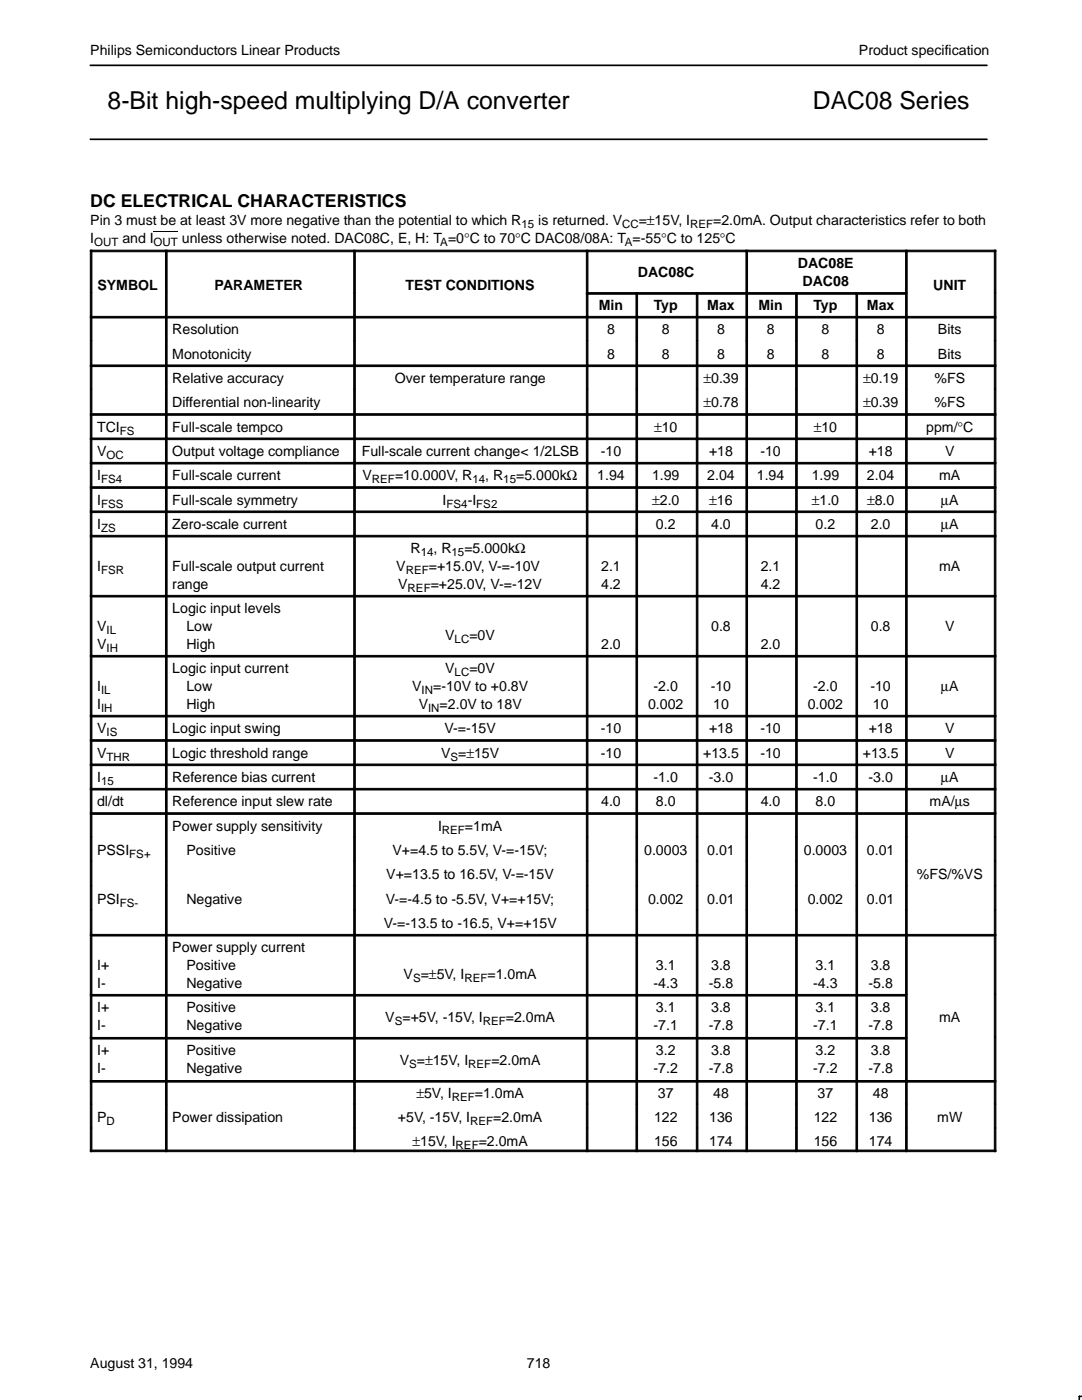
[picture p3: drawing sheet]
<svg xmlns="http://www.w3.org/2000/svg" width="216mm" height="279mm" viewBox="0 0 216 279" stroke-linecap="round" stroke-linejoin="round" font-family="sans-serif">
<defs><g id="words">
<g font-size="4.9">
<text x="21.5" y="21.8">8-Bit high-speed multiplying D/A converter</text>
<text x="162.2" y="21.8">DAC08 Series</text>
</g>
<text font-size="3.5" x="18" y="41.2">DC ELECTRICAL CHARACTERISTICS</text>
<g font-size="2.8">
<text x="18" y="10.9">Philips Semiconductors Linear Products</text>
<text x="171.4" y="10.9">Product specification</text>
<text x="18" y="44.9">Pin 3 must be at least 3V more negative than the potential to which R</text>
<text x="107.4" y="44.9">is returned. V</text>
<text x="127.4" y="44.9">=±15V, I</text>
<text x="142.3" y="44.9">=2.0mA. Output characteristics refer to both</text>
<text x="18" y="48.5">I</text>
<text x="24.4" y="48.5">and I</text>
<text x="36.3" y="48.5">unless otherwise noted. DAC08C, E, H: T =0°C to 70°C DAC08/08A: T =-55°C to 125°C</text>
<text x="159.2" y="53.4">DAC08E</text>
<text x="19.4" y="57.8">SYMBOL</text>
<text x="42.8" y="57.8">PARAMETER</text>
<text x="80.9" y="57.8">TEST CONDITIONS</text>
<text x="127.3" y="55.3">DAC08C</text>
<text x="160.1" y="57">DAC08</text>
<text x="186.2" y="57.8">UNIT</text>
<text x="119.5" y="61.9">Min</text>
<text x="130.4" y="61.9">Typ</text>
<text x="141.1" y="61.9">Max</text>
<text x="151.3" y="61.9">Min</text>
<text x="162.3" y="61.9">Typ</text>
<text x="173" y="61.9">Max</text>
<text x="34.4" y="66.7">Resolution</text>
<text x="34.4" y="71.6">Monotonicity</text>
<text x="121.1" y="66.7">8</text>
<text x="121.1" y="71.6">8</text>
<text x="132.1" y="66.7">8</text>
<text x="132.1" y="71.6">8</text>
<text x="143.1" y="66.7">8</text>
<text x="143.1" y="71.6">8</text>
<text x="153" y="66.7">8</text>
<text x="153" y="71.6">8</text>
<text x="163.9" y="66.7">8</text>
<text x="163.9" y="71.6">8</text>
<text x="174.9" y="66.7">8</text>
<text x="174.9" y="71.6">8</text>
<text x="187.2" y="66.7">Bits</text>
<text x="187.2" y="71.6">Bits</text>
<text x="34.4" y="76.4">Relative accuracy</text>
<text x="78.8" y="76.4">Over temperature range</text>
<text x="140.4" y="76.4">±0.39</text>
<text x="172.2" y="76.4">±0.19</text>
<text x="186.5" y="76.4">%FS</text>
<text x="34.4" y="81.3">Differential non-linearity</text>
<text x="140.4" y="81.3">±0.78</text>
<text x="172.2" y="81.3">±0.39</text>
<text x="186.5" y="81.3">%FS</text>
<text x="19.4" y="86.2">TCI</text>
<text x="34.4" y="86.2">Full-scale tempco</text>
<text x="130.5" y="86.2">±10</text>
<text x="162.4" y="86.2">±10</text>
<text x="184.8" y="86.2">ppm/°C</text>
<text x="19.4" y="91">V</text>
<text x="19.4" y="95.9">I</text>
<text x="34.4" y="91">Output voltage compliance</text>
<text x="34.4" y="95.9">Full-scale current</text>
<text x="72.2" y="91">Full-scale current change&lt; 1/2LSB</text>
<text x="72.3" y="95.9">V</text>
<text x="78.8" y="95.9">=10.000V, R</text>
<text x="96.8" y="95.9">, R</text>
<text x="103" y="95.9">=5.000kΩ</text>
<text x="119.2" y="95.9">1.94</text>
<text x="119.9" y="91">-10</text>
<text x="130.1" y="95.9">1.99</text>
<text x="141.1" y="95.9">2.04</text>
<text x="141.5" y="91">+18</text>
<text x="151" y="95.9">1.94</text>
<text x="151.7" y="91">-10</text>
<text x="162" y="95.9">1.99</text>
<text x="173" y="95.9">2.04</text>
<text x="173.3" y="91">+18</text>
<text x="187.4" y="95.9">mA</text>
<text x="188.6" y="91">V</text>
<text x="19.4" y="100.7">I</text>
<text x="34.4" y="100.7">Full-scale symmetry</text>
<text x="88.3" y="100.7">I</text>
<text x="93.3" y="100.7">-I</text>
<text x="130.1" y="100.7">±2.0</text>
<text x="141.5" y="100.7">±16</text>
<text x="162" y="100.7">±1.0</text>
<text x="173" y="100.7">±8.0</text>
<text x="187.8" y="100.7">µA</text>
<text x="19.4" y="105.6">I</text>
<text x="34.4" y="105.6">Zero-scale current</text>
<text x="130.9" y="105.6">0.2</text>
<text x="141.9" y="105.6">4.0</text>
<text x="162.7" y="105.6">0.2</text>
<text x="173.8" y="105.6">2.0</text>
<text x="187.8" y="105.6">µA</text>
<text x="19.4" y="114">I</text>
<text x="34.4" y="114">Full-scale output current</text>
<text x="79.1" y="114">V</text>
<text x="81.9" y="110.4">R</text>
<text x="85.6" y="114">=+15.0V, V-=-10V</text>
<text x="86.5" y="110.4">, R</text>
<text x="92.7" y="110.4">=5.000kΩ</text>
<text x="120" y="114">2.1</text>
<text x="151.8" y="114">2.1</text>
<text x="187.4" y="114">mA</text>
<text x="34.4" y="117.5">range</text>
<text x="79.5" y="117.5">V</text>
<text x="85.9" y="117.5">=+25.0V, V-=-12V</text>
<text x="120" y="117.5">4.2</text>
<text x="151.8" y="117.5">4.2</text>
<text x="19.4" y="126">V</text>
<text x="34.4" y="122.4">Logic input levels</text>
<text x="37.2" y="126">Low</text>
<text x="141.9" y="126">0.8</text>
<text x="173.8" y="126">0.8</text>
<text x="188.6" y="126">V</text>
<text x="19.4" y="129.5">V</text>
<text x="37.2" y="129.5">High</text>
<text x="88.8" y="127.6">V</text>
<text x="93.7" y="127.6">=0V</text>
<text x="120" y="129.5">2.0</text>
<text x="151.8" y="129.5">2.0</text>
<text x="19.4" y="137.9">I</text>
<text x="34.4" y="134.4">Logic input current</text>
<text x="37.2" y="137.9">Low</text>
<text x="82.2" y="137.9">V</text>
<text x="86.4" y="137.9">=-10V to +0.8V</text>
<text x="88.8" y="134.4">V</text>
<text x="93.7" y="134.4">=0V</text>
<text x="130.4" y="137.9">-2.0</text>
<text x="141.8" y="137.9">-10</text>
<text x="162.3" y="137.9">-2.0</text>
<text x="173.7" y="137.9">-10</text>
<text x="187.8" y="137.9">µA</text>
<text x="19.4" y="141.5">I</text>
<text x="37.2" y="141.5">High</text>
<text x="83.5" y="141.5">V</text>
<text x="87.7" y="141.5">=2.0V to 18V</text>
<text x="129.3" y="141.5">0.002</text>
<text x="142.3" y="141.5">10</text>
<text x="161.2" y="141.5">0.002</text>
<text x="174.2" y="141.5">10</text>
<text x="19.4" y="146.4">V</text>
<text x="34.4" y="146.4">Logic input swing</text>
<text x="88.7" y="146.4">V-=-15V</text>
<text x="119.9" y="146.4">-10</text>
<text x="141.5" y="146.4">+18</text>
<text x="151.7" y="146.4">-10</text>
<text x="173.3" y="146.4">+18</text>
<text x="188.6" y="146.4">V</text>
<text x="19.4" y="151.2">V</text>
<text x="34.4" y="151.2">Logic threshold range</text>
<text x="88" y="151.2">V =±15V</text>
<text x="119.9" y="151.2">-10</text>
<text x="140.3" y="151.2">+13.5</text>
<text x="151.7" y="151.2">-10</text>
<text x="172.2" y="151.2">+13.5</text>
<text x="188.6" y="151.2">V</text>
<text x="19.4" y="156.1">I</text>
<text x="19.4" y="160.9">dl/dt</text>
<text x="34.4" y="156.1">Reference bias current</text>
<text x="34.4" y="160.9">Reference input slew rate</text>
<text x="120" y="160.9">4.0</text>
<text x="130.4" y="156.1">-1.0</text>
<text x="130.9" y="160.9">8.0</text>
<text x="141.4" y="156.1">-3.0</text>
<text x="151.8" y="160.9">4.0</text>
<text x="162.3" y="156.1">-1.0</text>
<text x="162.7" y="160.9">8.0</text>
<text x="173.3" y="156.1">-3.0</text>
<text x="185.5" y="160.9">mA/µs</text>
<text x="187.8" y="156.1">µA</text>
<text x="34.4" y="165.8">Power supply sensitivity</text>
<text x="87.4" y="165.8">I</text>
<text x="92.8" y="165.8">=1mA</text>
<text x="19.4" y="170.7">PSSI</text>
<text x="37.2" y="170.7">Positive</text>
<text x="78.3" y="170.7">V+=4.5 to 5.5V, V-=-15V;</text>
<text x="128.5" y="170.7">0.0003</text>
<text x="141.1" y="170.7">0.01</text>
<text x="160.4" y="170.7">0.0003</text>
<text x="173" y="170.7">0.01</text>
<text x="77.1" y="175.5">V+=13.5 to 16.5V, V-=-15V</text>
<text x="182.9" y="175.5">%FS/%VS</text>
<text x="19.4" y="180.4">PSI</text>
<text x="37.2" y="180.4">Negative</text>
<text x="76.6" y="185.2">V-=-13.5 to -16.5, V+=+15V</text>
<text x="77" y="180.4">V-=-4.5 to -5.5V, V+=+15V;</text>
<text x="129.3" y="180.4">0.002</text>
<text x="141.1" y="180.4">0.01</text>
<text x="161.2" y="180.4">0.002</text>
<text x="173" y="180.4">0.01</text>
<text x="34.4" y="190.1">Power supply current</text>
<text x="19.4" y="193.6">I+</text>
<text x="19.4" y="197.2">I-</text>
<text x="37.2" y="193.6">Positive</text>
<text x="37.2" y="197.2">Negative</text>
<text x="80.5" y="195.3">V =±5V, I</text>
<text x="97.3" y="195.3">=1.0mA</text>
<text x="130.4" y="197.2">-4.3</text>
<text x="130.9" y="193.6">3.1</text>
<text x="141.4" y="197.2">-5.8</text>
<text x="141.9" y="193.6">3.8</text>
<text x="162.3" y="197.2">-4.3</text>
<text x="162.7" y="193.6">3.1</text>
<text x="173.3" y="197.2">-5.8</text>
<text x="173.8" y="193.6">3.8</text>
<text x="19.4" y="202.1">I+</text>
<text x="37.2" y="202.1">Positive</text>
<text x="76.9" y="203.9">V =+5V, -15V, I</text>
<text x="100.9" y="203.9">=2.0mA</text>
<text x="130.9" y="202.1">3.1</text>
<text x="141.9" y="202.1">3.8</text>
<text x="162.7" y="202.1">3.1</text>
<text x="173.8" y="202.1">3.8</text>
<text x="187.4" y="203.9">mA</text>
<text x="19.4" y="205.6">I-</text>
<text x="37.2" y="205.6">Negative</text>
<text x="130.4" y="205.6">-7.1</text>
<text x="141.4" y="205.6">-7.8</text>
<text x="162.3" y="205.6">-7.1</text>
<text x="173.3" y="205.6">-7.8</text>
<text x="19.4" y="210.6">I+</text>
<text x="19.4" y="214.2">I-</text>
<text x="37.2" y="210.6">Positive</text>
<text x="37.2" y="214.2">Negative</text>
<text x="79.8" y="212.5">V =±15V, I</text>
<text x="98" y="212.5">=2.0mA</text>
<text x="130.4" y="214.2">-7.2</text>
<text x="130.9" y="210.6">3.2</text>
<text x="141.4" y="214.2">-7.8</text>
<text x="141.9" y="210.6">3.8</text>
<text x="162.3" y="214.2">-7.2</text>
<text x="162.7" y="210.6">3.2</text>
<text x="173.3" y="214.2">-7.8</text>
<text x="173.8" y="210.6">3.8</text>
<text x="83.1" y="219.2">±5V, I</text>
<text x="94.7" y="219.2">=1.0mA</text>
<text x="131.3" y="219.2">37</text>
<text x="142.3" y="219.2">48</text>
<text x="163.1" y="219.2">37</text>
<text x="174.2" y="219.2">48</text>
<text x="19.4" y="223.9">P</text>
<text x="34.4" y="223.9">Power dissipation</text>
<text x="79.4" y="223.9">+5V, -15V, I</text>
<text x="98.4" y="223.9">=2.0mA</text>
<text x="130.5" y="223.9">122</text>
<text x="141.5" y="223.9">136</text>
<text x="162.4" y="223.9">122</text>
<text x="173.4" y="223.9">136</text>
<text x="187" y="223.9">mW</text>
<text x="82.3" y="228.6">±15V, I</text>
<text x="95.5" y="228.6">=2.0mA</text>
<text x="130.5" y="228.6">156</text>
<text x="141.5" y="228.6">174</text>
<text x="162.4" y="228.6">156</text>
<text x="173.4" y="228.6">174</text>
<text x="18" y="273">August 31, 1994</text>
<text x="105.1" y="273">718</text>
</g>
<g font-size="2.3">
<text x="104.1" y="45.5">15</text>
<text x="124.1" y="45.5">CC</text>
<text x="137.7" y="45.5">REF</text>
<text x="18.8" y="49.1">OUT</text>
<text x="30.7" y="49.1">OUT</text>
<text x="87.9" y="49.1">A</text>
<text x="124.7" y="49.1">A</text>
<text x="23.9" y="86.8">FS</text>
<text x="21.3" y="91.6">OC</text>
<text x="20.2" y="96.5">FS4</text>
<text x="20.2" y="101.3">FSS</text>
<text x="74.2" y="96.5">REF</text>
<text x="89.1" y="101.3">FS4</text>
<text x="94.3" y="96.5">14</text>
<text x="95" y="101.3">FS2</text>
<text x="100.4" y="96.5">15</text>
<text x="20.2" y="106.2">ZS</text>
<text x="83.9" y="111">14</text>
<text x="90.1" y="111">15</text>
<text x="20.2" y="114.6">FSR</text>
<text x="81" y="114.6">REF</text>
<text x="81.3" y="118.1">REF</text>
<text x="21.3" y="126.6">IL</text>
<text x="21.3" y="130.1">IH</text>
<text x="90.7" y="128.2">LC</text>
<text x="90.7" y="135">LC</text>
<text x="20.2" y="138.5">IL</text>
<text x="20.2" y="142.1">IH</text>
<text x="84.1" y="138.5">IN</text>
<text x="85.4" y="142.1">IN</text>
<text x="21.3" y="147">IS</text>
<text x="21.3" y="151.8">THR</text>
<text x="89.9" y="151.8">S</text>
<text x="20.2" y="156.7">15</text>
<text x="88.2" y="166.4">REF</text>
<text x="25.8" y="171.3">FS+</text>
<text x="23.9" y="181">FS-</text>
<text x="82.4" y="195.9">S</text>
<text x="92.7" y="195.9">REF</text>
<text x="78.8" y="204.5">S</text>
<text x="96.3" y="204.5">REF</text>
<text x="81.6" y="213.1">S</text>
<text x="93.4" y="213.1">REF</text>
<text x="90.1" y="219.8">REF</text>
<text x="21.3" y="224.5">D</text>
<text x="93.8" y="224.5">REF</text>
<text x="90.9" y="229.2">REF</text>
</g>
</g></defs>
<path d="M18 13h178.9M18 27.8h178.9" fill="none" stroke="#000" stroke-width=".34"/>
<path d="M30.7 46.3h4.8" fill="none" stroke="#000" stroke-width=".2"/>
<g fill="#000" stroke="#000" stroke-width=".2">
<path d="M18 49.9h.3v8.5h-.3z" fill-rule="evenodd"/>
<path d="M18 49.9h15v.3h-15z" fill-rule="evenodd"/>
<path d="M18 58.4h.3v4.7h-.3z" fill-rule="evenodd"/>
<path d="M33 49.9h.3v8.5h-.3z" fill-rule="evenodd"/>
<path d="M33 49.9h37.6v.3h-37.6z" fill-rule="evenodd"/>
<path d="M33 58.4h.3v4.7h-.3z" fill-rule="evenodd"/>
<path d="M70.6 49.9h.3v8.5h-.3z" fill-rule="evenodd"/>
<path d="M70.6 49.9h46.4v.3h-46.4z" fill-rule="evenodd"/>
<path d="M70.6 58.4h.3v4.7h-.3z" fill-rule="evenodd"/>
<path d="M117 49.9h.3v8.5h-.3z" fill-rule="evenodd"/>
<path d="M117 49.9h31.8v.3h-31.8z" fill-rule="evenodd"/>
<path d="M117 58.4h.3v4.7h-.3z" fill-rule="evenodd"/>
<path d="M117 58.4h9.9v.3h-9.9z" fill-rule="evenodd"/>
<path d="M126.9 58.4h.3v4.7h-.3z" fill-rule="evenodd"/>
<path d="M126.9 58.4h12v.3h-12z" fill-rule="evenodd"/>
<path d="M138.9 58.4h.4v4.7h-.4z" fill-rule="evenodd"/>
<path d="M138.9 58.4h9.9v.3h-9.9z" fill-rule="evenodd"/>
<path d="M148.8 49.9h.4v8.5h-.4z" fill-rule="evenodd"/>
<path d="M148.8 49.9h31.9v.3h-31.9z" fill-rule="evenodd"/>
<path d="M148.8 58.4h.4v4.7h-.4z" fill-rule="evenodd"/>
<path d="M148.8 58.4h9.9v.3h-9.9z" fill-rule="evenodd"/>
<path d="M158.8 58.4h.3v4.7h-.3z" fill-rule="evenodd"/>
<path d="M158.8 58.4h12v.3h-12z" fill-rule="evenodd"/>
<path d="M170.8 58.4h.3v4.7h-.3z" fill-rule="evenodd"/>
<path d="M170.8 58.4h9.9v.3h-9.9z" fill-rule="evenodd"/>
<path d="M180.7 49.9h.3v8.5h-.3z" fill-rule="evenodd"/>
<path d="M180.7 49.9h18v.3h-18z" fill-rule="evenodd"/>
<path d="M180.7 58.4h.3v4.7h-.3z" fill-rule="evenodd"/>
<path d="M198.4 49.9h.3v8.5h-.3z" fill-rule="evenodd"/>
<path d="M198.4 58.4h.3v4.7h-.3z" fill-rule="evenodd"/>
<path d="M18 63.1h.3v4.9h-.3z" fill-rule="evenodd"/>
<path d="M18 63.1h15v.4h-15z" fill-rule="evenodd"/>
<path d="M18 68h.3v4.8h-.3z" fill-rule="evenodd"/>
<path d="M18 72.8h.3v4.9h-.3z" fill-rule="evenodd"/>
<path d="M18 72.8h15v.4h-15z" fill-rule="evenodd"/>
<path d="M18 77.7h.3v4.8h-.3z" fill-rule="evenodd"/>
<path d="M33 63.1h.3v4.9h-.3z" fill-rule="evenodd"/>
<path d="M33 63.1h37.6v.4h-37.6z" fill-rule="evenodd"/>
<path d="M33 68h.3v4.8h-.3z" fill-rule="evenodd"/>
<path d="M33 72.8h.3v4.9h-.3z" fill-rule="evenodd"/>
<path d="M33 72.8h37.6v.4h-37.6z" fill-rule="evenodd"/>
<path d="M33 77.7h.3v4.8h-.3z" fill-rule="evenodd"/>
<path d="M70.6 63.1h.3v4.9h-.3z" fill-rule="evenodd"/>
<path d="M70.6 63.1h46.4v.4h-46.4z" fill-rule="evenodd"/>
<path d="M70.6 68h.3v4.8h-.3z" fill-rule="evenodd"/>
<path d="M70.6 72.8h.3v4.9h-.3z" fill-rule="evenodd"/>
<path d="M70.6 72.8h46.4v.4h-46.4z" fill-rule="evenodd"/>
<path d="M70.6 77.7h.3v4.8h-.3z" fill-rule="evenodd"/>
<path d="M117 63.1h.3v4.9h-.3z" fill-rule="evenodd"/>
<path d="M117 63.1h9.9v.4h-9.9z" fill-rule="evenodd"/>
<path d="M117 68h.3v4.8h-.3z" fill-rule="evenodd"/>
<path d="M117 72.8h.3v4.9h-.3z" fill-rule="evenodd"/>
<path d="M117 72.8h9.9v.4h-9.9z" fill-rule="evenodd"/>
<path d="M117 77.7h.3v4.8h-.3z" fill-rule="evenodd"/>
<path d="M126.9 63.1h.3v4.9h-.3z" fill-rule="evenodd"/>
<path d="M126.9 63.1h12v.4h-12z" fill-rule="evenodd"/>
<path d="M126.9 68h.3v4.8h-.3z" fill-rule="evenodd"/>
<path d="M126.9 72.8h.3v4.9h-.3z" fill-rule="evenodd"/>
<path d="M126.9 72.8h12v.4h-12z" fill-rule="evenodd"/>
<path d="M126.9 77.7h.3v4.8h-.3z" fill-rule="evenodd"/>
<path d="M138.9 63.1h.4v4.9h-.4z" fill-rule="evenodd"/>
<path d="M138.9 63.1h9.9v.4h-9.9z" fill-rule="evenodd"/>
<path d="M138.9 68h.4v4.8h-.4z" fill-rule="evenodd"/>
<path d="M138.9 72.8h.4v4.9h-.4z" fill-rule="evenodd"/>
<path d="M138.9 72.8h9.9v.4h-9.9z" fill-rule="evenodd"/>
<path d="M138.9 77.7h.4v4.8h-.4z" fill-rule="evenodd"/>
<path d="M148.8 63.1h.4v4.9h-.4z" fill-rule="evenodd"/>
<path d="M148.8 63.1h9.9v.4h-9.9z" fill-rule="evenodd"/>
<path d="M148.8 68h.4v4.8h-.4z" fill-rule="evenodd"/>
<path d="M148.8 72.8h.4v4.9h-.4z" fill-rule="evenodd"/>
<path d="M148.8 72.8h9.9v.4h-9.9z" fill-rule="evenodd"/>
<path d="M148.8 77.7h.4v4.8h-.4z" fill-rule="evenodd"/>
<path d="M158.8 63.1h.3v4.9h-.3z" fill-rule="evenodd"/>
<path d="M158.8 63.1h12v.4h-12z" fill-rule="evenodd"/>
<path d="M158.8 68h.3v4.8h-.3z" fill-rule="evenodd"/>
<path d="M158.8 72.8h.3v4.9h-.3z" fill-rule="evenodd"/>
<path d="M158.8 72.8h12v.4h-12z" fill-rule="evenodd"/>
<path d="M158.8 77.7h.3v4.8h-.3z" fill-rule="evenodd"/>
<path d="M170.8 63.1h.3v4.9h-.3z" fill-rule="evenodd"/>
<path d="M170.8 63.1h9.9v.4h-9.9z" fill-rule="evenodd"/>
<path d="M170.8 68h.3v4.8h-.3z" fill-rule="evenodd"/>
<path d="M170.8 72.8h.3v4.9h-.3z" fill-rule="evenodd"/>
<path d="M170.8 72.8h9.9v.4h-9.9z" fill-rule="evenodd"/>
<path d="M170.8 77.7h.3v4.8h-.3z" fill-rule="evenodd"/>
<path d="M180.7 63.1h.3v4.9h-.3z" fill-rule="evenodd"/>
<path d="M180.7 63.1h18v.4h-18z" fill-rule="evenodd"/>
<path d="M180.7 68h.3v4.8h-.3z" fill-rule="evenodd"/>
<path d="M180.7 72.8h.3v4.9h-.3z" fill-rule="evenodd"/>
<path d="M180.7 72.8h18v.4h-18z" fill-rule="evenodd"/>
<path d="M180.7 77.7h.3v4.8h-.3z" fill-rule="evenodd"/>
<path d="M198.4 63.1h.3v4.9h-.3z" fill-rule="evenodd"/>
<path d="M198.4 68h.3v4.8h-.3z" fill-rule="evenodd"/>
<path d="M198.4 72.8h.3v4.9h-.3z" fill-rule="evenodd"/>
<path d="M198.4 77.7h.3v4.8h-.3z" fill-rule="evenodd"/>
<path d="M18 82.6h.3v4.8h-.3z" fill-rule="evenodd"/>
<path d="M18 82.6h15v.3h-15z" fill-rule="evenodd"/>
<path d="M18 87.4h.3v4.9h-.3z" fill-rule="evenodd"/>
<path d="M18 87.4h15v.3h-15z" fill-rule="evenodd"/>
<path d="M18 92.3h.3v4.8h-.3z" fill-rule="evenodd"/>
<path d="M18 92.3h15v.3h-15z" fill-rule="evenodd"/>
<path d="M18 97.1h.3v4.9h-.3z" fill-rule="evenodd"/>
<path d="M18 97.1h15v.4h-15z" fill-rule="evenodd"/>
<path d="M33 82.6h.3v4.8h-.3z" fill-rule="evenodd"/>
<path d="M33 82.6h37.6v.3h-37.6z" fill-rule="evenodd"/>
<path d="M33 87.4h.3v4.9h-.3z" fill-rule="evenodd"/>
<path d="M33 87.4h37.6v.3h-37.6z" fill-rule="evenodd"/>
<path d="M33 92.3h.3v4.8h-.3z" fill-rule="evenodd"/>
<path d="M33 92.3h37.6v.3h-37.6z" fill-rule="evenodd"/>
<path d="M33 97.1h.3v4.9h-.3z" fill-rule="evenodd"/>
<path d="M33 97.1h37.6v.4h-37.6z" fill-rule="evenodd"/>
<path d="M70.6 82.6h.3v4.8h-.3z" fill-rule="evenodd"/>
<path d="M70.6 82.6h46.4v.3h-46.4z" fill-rule="evenodd"/>
<path d="M70.6 87.4h.3v4.9h-.3z" fill-rule="evenodd"/>
<path d="M70.6 87.4h46.4v.3h-46.4z" fill-rule="evenodd"/>
<path d="M70.6 92.3h.3v4.8h-.3z" fill-rule="evenodd"/>
<path d="M70.6 92.3h46.4v.3h-46.4z" fill-rule="evenodd"/>
<path d="M70.6 97.1h.3v4.9h-.3z" fill-rule="evenodd"/>
<path d="M70.6 97.1h46.4v.4h-46.4z" fill-rule="evenodd"/>
<path d="M117 82.6h.3v4.8h-.3z" fill-rule="evenodd"/>
<path d="M117 82.6h9.9v.3h-9.9z" fill-rule="evenodd"/>
<path d="M117 87.4h.3v4.9h-.3z" fill-rule="evenodd"/>
<path d="M117 87.4h9.9v.3h-9.9z" fill-rule="evenodd"/>
<path d="M117 92.3h.3v4.8h-.3z" fill-rule="evenodd"/>
<path d="M117 92.3h9.9v.3h-9.9z" fill-rule="evenodd"/>
<path d="M117 97.1h.3v4.9h-.3z" fill-rule="evenodd"/>
<path d="M117 97.1h9.9v.4h-9.9z" fill-rule="evenodd"/>
<path d="M126.9 82.6h.3v4.8h-.3z" fill-rule="evenodd"/>
<path d="M126.9 82.6h12v.3h-12z" fill-rule="evenodd"/>
<path d="M126.9 87.4h.3v4.9h-.3z" fill-rule="evenodd"/>
<path d="M126.9 87.4h12v.3h-12z" fill-rule="evenodd"/>
<path d="M126.9 92.3h.3v4.8h-.3z" fill-rule="evenodd"/>
<path d="M126.9 92.3h12v.3h-12z" fill-rule="evenodd"/>
<path d="M126.9 97.1h.3v4.9h-.3z" fill-rule="evenodd"/>
<path d="M126.9 97.1h12v.4h-12z" fill-rule="evenodd"/>
<path d="M138.9 82.6h.4v4.8h-.4z" fill-rule="evenodd"/>
<path d="M138.9 82.6h9.9v.3h-9.9z" fill-rule="evenodd"/>
<path d="M138.9 87.4h.4v4.9h-.4z" fill-rule="evenodd"/>
<path d="M138.9 87.4h9.9v.3h-9.9z" fill-rule="evenodd"/>
<path d="M138.9 92.3h.4v4.8h-.4z" fill-rule="evenodd"/>
<path d="M138.9 92.3h9.9v.3h-9.9z" fill-rule="evenodd"/>
<path d="M138.9 97.1h.4v4.9h-.4z" fill-rule="evenodd"/>
<path d="M138.9 97.1h9.9v.4h-9.9z" fill-rule="evenodd"/>
<path d="M148.8 82.6h.4v4.8h-.4z" fill-rule="evenodd"/>
<path d="M148.8 82.6h9.9v.3h-9.9z" fill-rule="evenodd"/>
<path d="M148.8 87.4h.4v4.9h-.4z" fill-rule="evenodd"/>
<path d="M148.8 87.4h9.9v.3h-9.9z" fill-rule="evenodd"/>
<path d="M148.8 92.3h.4v4.8h-.4z" fill-rule="evenodd"/>
<path d="M148.8 92.3h9.9v.3h-9.9z" fill-rule="evenodd"/>
<path d="M148.8 97.1h.4v4.9h-.4z" fill-rule="evenodd"/>
<path d="M148.8 97.1h9.9v.4h-9.9z" fill-rule="evenodd"/>
<path d="M158.8 82.6h.3v4.8h-.3z" fill-rule="evenodd"/>
<path d="M158.8 82.6h12v.3h-12z" fill-rule="evenodd"/>
<path d="M158.8 87.4h.3v4.9h-.3z" fill-rule="evenodd"/>
<path d="M158.8 87.4h12v.3h-12z" fill-rule="evenodd"/>
<path d="M158.8 92.3h.3v4.8h-.3z" fill-rule="evenodd"/>
<path d="M158.8 92.3h12v.3h-12z" fill-rule="evenodd"/>
<path d="M158.8 97.1h.3v4.9h-.3z" fill-rule="evenodd"/>
<path d="M158.8 97.1h12v.4h-12z" fill-rule="evenodd"/>
<path d="M170.8 82.6h.3v4.8h-.3z" fill-rule="evenodd"/>
<path d="M170.8 82.6h9.9v.3h-9.9z" fill-rule="evenodd"/>
<path d="M170.8 87.4h.3v4.9h-.3z" fill-rule="evenodd"/>
<path d="M170.8 87.4h9.9v.3h-9.9z" fill-rule="evenodd"/>
<path d="M170.8 92.3h.3v4.8h-.3z" fill-rule="evenodd"/>
<path d="M170.8 92.3h9.9v.3h-9.9z" fill-rule="evenodd"/>
<path d="M170.8 97.1h.3v4.9h-.3z" fill-rule="evenodd"/>
<path d="M170.8 97.1h9.9v.4h-9.9z" fill-rule="evenodd"/>
<path d="M180.7 82.6h.3v4.8h-.3z" fill-rule="evenodd"/>
<path d="M180.7 82.6h18v.3h-18z" fill-rule="evenodd"/>
<path d="M180.7 87.4h.3v4.9h-.3z" fill-rule="evenodd"/>
<path d="M180.7 87.4h18v.3h-18z" fill-rule="evenodd"/>
<path d="M180.7 92.3h.3v4.8h-.3z" fill-rule="evenodd"/>
<path d="M180.7 92.3h18v.3h-18z" fill-rule="evenodd"/>
<path d="M180.7 97.1h.3v4.9h-.3z" fill-rule="evenodd"/>
<path d="M180.7 97.1h18v.4h-18z" fill-rule="evenodd"/>
<path d="M198.4 82.6h.3v4.8h-.3z" fill-rule="evenodd"/>
<path d="M198.4 87.4h.3v4.9h-.3z" fill-rule="evenodd"/>
<path d="M198.4 92.3h.3v4.8h-.3z" fill-rule="evenodd"/>
<path d="M198.4 97.1h.3v4.9h-.3z" fill-rule="evenodd"/>
<path d="M18 102h.3v4.8h-.3z" fill-rule="evenodd"/>
<path d="M18 102h15v.3h-15z" fill-rule="evenodd"/>
<path d="M18 106.8h.3v12h-.3z" fill-rule="evenodd"/>
<path d="M18 106.8h15v.4h-15z" fill-rule="evenodd"/>
<path d="M18 118.8h.3v12h-.3z" fill-rule="evenodd"/>
<path d="M18 118.8h15v.3h-15z" fill-rule="evenodd"/>
<path d="M33 102h.3v4.8h-.3z" fill-rule="evenodd"/>
<path d="M33 102h37.6v.3h-37.6z" fill-rule="evenodd"/>
<path d="M33 106.8h.3v12h-.3z" fill-rule="evenodd"/>
<path d="M33 106.8h37.6v.4h-37.6z" fill-rule="evenodd"/>
<path d="M33 118.8h.3v12h-.3z" fill-rule="evenodd"/>
<path d="M33 118.8h37.6v.3h-37.6z" fill-rule="evenodd"/>
<path d="M70.6 102h.3v4.8h-.3z" fill-rule="evenodd"/>
<path d="M70.6 102h46.4v.3h-46.4z" fill-rule="evenodd"/>
<path d="M70.6 106.8h.3v12h-.3z" fill-rule="evenodd"/>
<path d="M70.6 106.8h46.4v.4h-46.4z" fill-rule="evenodd"/>
<path d="M70.6 118.8h.3v12h-.3z" fill-rule="evenodd"/>
<path d="M70.6 118.8h46.4v.3h-46.4z" fill-rule="evenodd"/>
<path d="M117 102h.3v4.8h-.3z" fill-rule="evenodd"/>
<path d="M117 102h9.9v.3h-9.9z" fill-rule="evenodd"/>
<path d="M117 106.8h.3v12h-.3z" fill-rule="evenodd"/>
<path d="M117 106.8h9.9v.4h-9.9z" fill-rule="evenodd"/>
<path d="M117 118.8h.3v12h-.3z" fill-rule="evenodd"/>
<path d="M117 118.8h9.9v.3h-9.9z" fill-rule="evenodd"/>
<path d="M126.9 102h.3v4.8h-.3z" fill-rule="evenodd"/>
<path d="M126.9 102h12v.3h-12z" fill-rule="evenodd"/>
<path d="M126.9 106.8h.3v12h-.3z" fill-rule="evenodd"/>
<path d="M126.9 106.8h12v.4h-12z" fill-rule="evenodd"/>
<path d="M126.9 118.8h.3v12h-.3z" fill-rule="evenodd"/>
<path d="M126.9 118.8h12v.3h-12z" fill-rule="evenodd"/>
<path d="M138.9 102h.4v4.8h-.4z" fill-rule="evenodd"/>
<path d="M138.9 102h9.9v.3h-9.9z" fill-rule="evenodd"/>
<path d="M138.9 106.8h.4v12h-.4z" fill-rule="evenodd"/>
<path d="M138.9 106.8h9.9v.4h-9.9z" fill-rule="evenodd"/>
<path d="M138.9 118.8h.4v12h-.4z" fill-rule="evenodd"/>
<path d="M138.9 118.8h9.9v.3h-9.9z" fill-rule="evenodd"/>
<path d="M148.8 102h.4v4.8h-.4z" fill-rule="evenodd"/>
<path d="M148.8 102h9.9v.3h-9.9z" fill-rule="evenodd"/>
<path d="M148.8 106.8h.4v12h-.4z" fill-rule="evenodd"/>
<path d="M148.8 106.8h9.9v.4h-9.9z" fill-rule="evenodd"/>
<path d="M148.8 118.8h.4v12h-.4z" fill-rule="evenodd"/>
<path d="M148.8 118.8h9.9v.3h-9.9z" fill-rule="evenodd"/>
<path d="M158.8 102h.3v4.8h-.3z" fill-rule="evenodd"/>
<path d="M158.8 102h12v.3h-12z" fill-rule="evenodd"/>
<path d="M158.8 106.8h.3v12h-.3z" fill-rule="evenodd"/>
<path d="M158.8 106.8h12v.4h-12z" fill-rule="evenodd"/>
<path d="M158.8 118.8h.3v12h-.3z" fill-rule="evenodd"/>
<path d="M158.8 118.8h12v.3h-12z" fill-rule="evenodd"/>
<path d="M170.8 102h.3v4.8h-.3z" fill-rule="evenodd"/>
<path d="M170.8 102h9.9v.3h-9.9z" fill-rule="evenodd"/>
<path d="M170.8 106.8h.3v12h-.3z" fill-rule="evenodd"/>
<path d="M170.8 106.8h9.9v.4h-9.9z" fill-rule="evenodd"/>
<path d="M170.8 118.8h.3v12h-.3z" fill-rule="evenodd"/>
<path d="M170.8 118.8h9.9v.3h-9.9z" fill-rule="evenodd"/>
<path d="M180.7 102h.3v4.8h-.3z" fill-rule="evenodd"/>
<path d="M180.7 102h18v.3h-18z" fill-rule="evenodd"/>
<path d="M180.7 106.8h.3v12h-.3z" fill-rule="evenodd"/>
<path d="M180.7 106.8h18v.4h-18z" fill-rule="evenodd"/>
<path d="M180.7 118.8h.3v12h-.3z" fill-rule="evenodd"/>
<path d="M180.7 118.8h18v.3h-18z" fill-rule="evenodd"/>
<path d="M198.4 102h.3v4.8h-.3z" fill-rule="evenodd"/>
<path d="M198.4 106.8h.3v12h-.3z" fill-rule="evenodd"/>
<path d="M198.4 118.8h.3v12h-.3z" fill-rule="evenodd"/>
<path d="M18 130.8h.3v11.9h-.3z" fill-rule="evenodd"/>
<path d="M18 130.8h15v.3h-15z" fill-rule="evenodd"/>
<path d="M33 130.8h.3v11.9h-.3z" fill-rule="evenodd"/>
<path d="M33 130.8h37.6v.3h-37.6z" fill-rule="evenodd"/>
<path d="M70.6 130.8h.3v11.9h-.3z" fill-rule="evenodd"/>
<path d="M70.6 130.8h46.4v.3h-46.4z" fill-rule="evenodd"/>
<path d="M117 130.8h.3v11.9h-.3z" fill-rule="evenodd"/>
<path d="M117 130.8h9.9v.3h-9.9z" fill-rule="evenodd"/>
<path d="M126.9 130.8h.3v11.9h-.3z" fill-rule="evenodd"/>
<path d="M126.9 130.8h12v.3h-12z" fill-rule="evenodd"/>
<path d="M138.9 130.8h.4v11.9h-.4z" fill-rule="evenodd"/>
<path d="M138.9 130.8h9.9v.3h-9.9z" fill-rule="evenodd"/>
<path d="M148.8 130.8h.4v11.9h-.4z" fill-rule="evenodd"/>
<path d="M148.8 130.8h9.9v.3h-9.9z" fill-rule="evenodd"/>
<path d="M158.8 130.8h.3v11.9h-.3z" fill-rule="evenodd"/>
<path d="M158.8 130.8h12v.3h-12z" fill-rule="evenodd"/>
<path d="M170.8 130.8h.3v11.9h-.3z" fill-rule="evenodd"/>
<path d="M170.8 130.8h9.9v.3h-9.9z" fill-rule="evenodd"/>
<path d="M180.7 130.8h.3v11.9h-.3z" fill-rule="evenodd"/>
<path d="M180.7 130.8h18v.3h-18z" fill-rule="evenodd"/>
<path d="M198.4 130.8h.3v11.9h-.3z" fill-rule="evenodd"/>
<path d="M18 142.8h.3v4.8h-.3z" fill-rule="evenodd"/>
<path d="M18 142.8h15v.3h-15z" fill-rule="evenodd"/>
<path d="M18 147.6h.3v4.9h-.3z" fill-rule="evenodd"/>
<path d="M18 147.6h15v.3h-15z" fill-rule="evenodd"/>
<path d="M18 152.5h.3v4.8h-.3z" fill-rule="evenodd"/>
<path d="M18 152.5h15v.3h-15z" fill-rule="evenodd"/>
<path d="M18 157.3h.3v4.9h-.3z" fill-rule="evenodd"/>
<path d="M18 157.3h15v.4h-15z" fill-rule="evenodd"/>
<path d="M33 142.8h.3v4.8h-.3z" fill-rule="evenodd"/>
<path d="M33 142.8h37.6v.3h-37.6z" fill-rule="evenodd"/>
<path d="M33 147.6h.3v4.9h-.3z" fill-rule="evenodd"/>
<path d="M33 147.6h37.6v.3h-37.6z" fill-rule="evenodd"/>
<path d="M33 152.5h.3v4.8h-.3z" fill-rule="evenodd"/>
<path d="M33 152.5h37.6v.3h-37.6z" fill-rule="evenodd"/>
<path d="M33 157.3h.3v4.9h-.3z" fill-rule="evenodd"/>
<path d="M33 157.3h37.6v.4h-37.6z" fill-rule="evenodd"/>
<path d="M70.6 142.8h.3v4.8h-.3z" fill-rule="evenodd"/>
<path d="M70.6 142.8h46.4v.3h-46.4z" fill-rule="evenodd"/>
<path d="M70.6 147.6h.3v4.9h-.3z" fill-rule="evenodd"/>
<path d="M70.6 147.6h46.4v.3h-46.4z" fill-rule="evenodd"/>
<path d="M70.6 152.5h.3v4.8h-.3z" fill-rule="evenodd"/>
<path d="M70.6 152.5h46.4v.3h-46.4z" fill-rule="evenodd"/>
<path d="M70.6 157.3h.3v4.9h-.3z" fill-rule="evenodd"/>
<path d="M70.6 157.3h46.4v.4h-46.4z" fill-rule="evenodd"/>
<path d="M117 142.8h.3v4.8h-.3z" fill-rule="evenodd"/>
<path d="M117 142.8h9.9v.3h-9.9z" fill-rule="evenodd"/>
<path d="M117 147.6h.3v4.9h-.3z" fill-rule="evenodd"/>
<path d="M117 147.6h9.9v.3h-9.9z" fill-rule="evenodd"/>
<path d="M117 152.5h.3v4.8h-.3z" fill-rule="evenodd"/>
<path d="M117 152.5h9.9v.3h-9.9z" fill-rule="evenodd"/>
<path d="M117 157.3h.3v4.9h-.3z" fill-rule="evenodd"/>
<path d="M117 157.3h9.9v.4h-9.9z" fill-rule="evenodd"/>
<path d="M126.9 142.8h.3v4.8h-.3z" fill-rule="evenodd"/>
<path d="M126.9 142.8h12v.3h-12z" fill-rule="evenodd"/>
<path d="M126.9 147.6h.3v4.9h-.3z" fill-rule="evenodd"/>
<path d="M126.9 147.6h12v.3h-12z" fill-rule="evenodd"/>
<path d="M126.9 152.5h.3v4.8h-.3z" fill-rule="evenodd"/>
<path d="M126.9 152.5h12v.3h-12z" fill-rule="evenodd"/>
<path d="M126.9 157.3h.3v4.9h-.3z" fill-rule="evenodd"/>
<path d="M126.9 157.3h12v.4h-12z" fill-rule="evenodd"/>
<path d="M138.9 142.8h.4v4.8h-.4z" fill-rule="evenodd"/>
<path d="M138.9 142.8h9.9v.3h-9.9z" fill-rule="evenodd"/>
<path d="M138.9 147.6h.4v4.9h-.4z" fill-rule="evenodd"/>
<path d="M138.9 147.6h9.9v.3h-9.9z" fill-rule="evenodd"/>
<path d="M138.9 152.5h.4v4.8h-.4z" fill-rule="evenodd"/>
<path d="M138.9 152.5h9.9v.3h-9.9z" fill-rule="evenodd"/>
<path d="M138.9 157.3h.4v4.9h-.4z" fill-rule="evenodd"/>
<path d="M138.9 157.3h9.9v.4h-9.9z" fill-rule="evenodd"/>
<path d="M148.8 142.8h.4v4.8h-.4z" fill-rule="evenodd"/>
<path d="M148.8 142.8h9.9v.3h-9.9z" fill-rule="evenodd"/>
<path d="M148.8 147.6h.4v4.9h-.4z" fill-rule="evenodd"/>
<path d="M148.8 147.6h9.9v.3h-9.9z" fill-rule="evenodd"/>
<path d="M148.8 152.5h.4v4.8h-.4z" fill-rule="evenodd"/>
<path d="M148.8 152.5h9.9v.3h-9.9z" fill-rule="evenodd"/>
<path d="M148.8 157.3h.4v4.9h-.4z" fill-rule="evenodd"/>
<path d="M148.8 157.3h9.9v.4h-9.9z" fill-rule="evenodd"/>
<path d="M158.8 142.8h.3v4.8h-.3z" fill-rule="evenodd"/>
<path d="M158.8 142.8h12v.3h-12z" fill-rule="evenodd"/>
<path d="M158.8 147.6h.3v4.9h-.3z" fill-rule="evenodd"/>
<path d="M158.8 147.6h12v.3h-12z" fill-rule="evenodd"/>
<path d="M158.8 152.5h.3v4.8h-.3z" fill-rule="evenodd"/>
<path d="M158.8 152.5h12v.3h-12z" fill-rule="evenodd"/>
<path d="M158.8 157.3h.3v4.9h-.3z" fill-rule="evenodd"/>
<path d="M158.8 157.3h12v.4h-12z" fill-rule="evenodd"/>
<path d="M170.8 142.8h.3v4.8h-.3z" fill-rule="evenodd"/>
<path d="M170.8 142.8h9.9v.3h-9.9z" fill-rule="evenodd"/>
<path d="M170.8 147.6h.3v4.9h-.3z" fill-rule="evenodd"/>
<path d="M170.8 147.6h9.9v.3h-9.9z" fill-rule="evenodd"/>
<path d="M170.8 152.5h.3v4.8h-.3z" fill-rule="evenodd"/>
<path d="M170.8 152.5h9.9v.3h-9.9z" fill-rule="evenodd"/>
<path d="M170.8 157.3h.3v4.9h-.3z" fill-rule="evenodd"/>
<path d="M170.8 157.3h9.9v.4h-9.9z" fill-rule="evenodd"/>
<path d="M180.7 142.8h.3v4.8h-.3z" fill-rule="evenodd"/>
<path d="M180.7 142.8h18v.3h-18z" fill-rule="evenodd"/>
<path d="M180.7 147.6h.3v4.9h-.3z" fill-rule="evenodd"/>
<path d="M180.7 147.6h18v.3h-18z" fill-rule="evenodd"/>
<path d="M180.7 152.5h.3v4.8h-.3z" fill-rule="evenodd"/>
<path d="M180.7 152.5h18v.3h-18z" fill-rule="evenodd"/>
<path d="M180.7 157.3h.3v4.9h-.3z" fill-rule="evenodd"/>
<path d="M180.7 157.3h18v.4h-18z" fill-rule="evenodd"/>
<path d="M198.4 142.8h.3v4.8h-.3z" fill-rule="evenodd"/>
<path d="M198.4 147.6h.3v4.9h-.3z" fill-rule="evenodd"/>
<path d="M198.4 152.5h.3v4.8h-.3z" fill-rule="evenodd"/>
<path d="M198.4 157.3h.3v4.9h-.3z" fill-rule="evenodd"/>
<path d="M18 162.2h.3v4.8h-.3z" fill-rule="evenodd"/>
<path d="M18 162.2h15v.3h-15z" fill-rule="evenodd"/>
<path d="M18 167.1h.3v4.8h-.3z" fill-rule="evenodd"/>
<path d="M18 171.9h.3v4.8h-.3z" fill-rule="evenodd"/>
<path d="M18 176.8h.3v4.8h-.3z" fill-rule="evenodd"/>
<path d="M33 162.2h.3v4.8h-.3z" fill-rule="evenodd"/>
<path d="M33 162.2h37.6v.3h-37.6z" fill-rule="evenodd"/>
<path d="M33 167.1h.3v4.8h-.3z" fill-rule="evenodd"/>
<path d="M33 171.9h.3v4.8h-.3z" fill-rule="evenodd"/>
<path d="M33 176.8h.3v4.8h-.3z" fill-rule="evenodd"/>
<path d="M70.6 162.2h.3v4.8h-.3z" fill-rule="evenodd"/>
<path d="M70.6 162.2h46.4v.3h-46.4z" fill-rule="evenodd"/>
<path d="M70.6 167.1h.3v4.8h-.3z" fill-rule="evenodd"/>
<path d="M70.6 171.9h.3v4.8h-.3z" fill-rule="evenodd"/>
<path d="M70.6 176.8h.3v4.8h-.3z" fill-rule="evenodd"/>
<path d="M117 162.2h.3v4.8h-.3z" fill-rule="evenodd"/>
<path d="M117 162.2h9.9v.3h-9.9z" fill-rule="evenodd"/>
<path d="M117 167.1h.3v4.8h-.3z" fill-rule="evenodd"/>
<path d="M117 171.9h.3v4.8h-.3z" fill-rule="evenodd"/>
<path d="M117 176.8h.3v4.8h-.3z" fill-rule="evenodd"/>
<path d="M126.9 162.2h.3v4.8h-.3z" fill-rule="evenodd"/>
<path d="M126.9 162.2h12v.3h-12z" fill-rule="evenodd"/>
<path d="M126.9 167.1h.3v4.8h-.3z" fill-rule="evenodd"/>
<path d="M126.9 171.9h.3v4.8h-.3z" fill-rule="evenodd"/>
<path d="M126.9 176.8h.3v4.8h-.3z" fill-rule="evenodd"/>
<path d="M138.9 162.2h.4v4.8h-.4z" fill-rule="evenodd"/>
<path d="M138.9 162.2h9.9v.3h-9.9z" fill-rule="evenodd"/>
<path d="M138.9 167.1h.4v4.8h-.4z" fill-rule="evenodd"/>
<path d="M138.9 171.9h.4v4.8h-.4z" fill-rule="evenodd"/>
<path d="M138.9 176.8h.4v4.8h-.4z" fill-rule="evenodd"/>
<path d="M148.8 162.2h.4v4.8h-.4z" fill-rule="evenodd"/>
<path d="M148.8 162.2h9.9v.3h-9.9z" fill-rule="evenodd"/>
<path d="M148.8 167.1h.4v4.8h-.4z" fill-rule="evenodd"/>
<path d="M148.8 171.9h.4v4.8h-.4z" fill-rule="evenodd"/>
<path d="M148.8 176.8h.4v4.8h-.4z" fill-rule="evenodd"/>
<path d="M158.8 162.2h.3v4.8h-.3z" fill-rule="evenodd"/>
<path d="M158.8 162.2h12v.3h-12z" fill-rule="evenodd"/>
<path d="M158.8 167.1h.3v4.8h-.3z" fill-rule="evenodd"/>
<path d="M158.8 171.9h.3v4.8h-.3z" fill-rule="evenodd"/>
<path d="M158.8 176.8h.3v4.8h-.3z" fill-rule="evenodd"/>
<path d="M170.8 162.2h.3v4.8h-.3z" fill-rule="evenodd"/>
<path d="M170.8 162.2h9.9v.3h-9.9z" fill-rule="evenodd"/>
<path d="M170.8 167.1h.3v4.8h-.3z" fill-rule="evenodd"/>
<path d="M170.8 171.9h.3v4.8h-.3z" fill-rule="evenodd"/>
<path d="M170.8 176.8h.3v4.8h-.3z" fill-rule="evenodd"/>
<path d="M180.7 162.2h.3v4.8h-.3z" fill-rule="evenodd"/>
<path d="M180.7 162.2h18v.3h-18z" fill-rule="evenodd"/>
<path d="M180.7 167.1h.3v4.8h-.3z" fill-rule="evenodd"/>
<path d="M180.7 171.9h.3v4.8h-.3z" fill-rule="evenodd"/>
<path d="M180.7 176.8h.3v4.8h-.3z" fill-rule="evenodd"/>
<path d="M198.4 162.2h.3v4.8h-.3z" fill-rule="evenodd"/>
<path d="M198.4 167.1h.3v4.8h-.3z" fill-rule="evenodd"/>
<path d="M198.4 171.9h.3v4.8h-.3z" fill-rule="evenodd"/>
<path d="M198.4 176.8h.3v4.8h-.3z" fill-rule="evenodd"/>
<path d="M18 181.6h.3v4.9h-.3z" fill-rule="evenodd"/>
<path d="M18 186.5h.3v11.9h-.3z" fill-rule="evenodd"/>
<path d="M18 186.5h15v.3h-15z" fill-rule="evenodd"/>
<path d="M18 198.5h.3v8.5h-.3z" fill-rule="evenodd"/>
<path d="M18 198.5h15v.3h-15z" fill-rule="evenodd"/>
<path d="M33 181.6h.3v4.9h-.3z" fill-rule="evenodd"/>
<path d="M33 186.5h.3v11.9h-.3z" fill-rule="evenodd"/>
<path d="M33 186.5h37.6v.3h-37.6z" fill-rule="evenodd"/>
<path d="M33 198.5h.3v8.5h-.3z" fill-rule="evenodd"/>
<path d="M33 198.5h37.6v.3h-37.6z" fill-rule="evenodd"/>
<path d="M70.6 181.6h.3v4.9h-.3z" fill-rule="evenodd"/>
<path d="M70.6 186.5h.3v11.9h-.3z" fill-rule="evenodd"/>
<path d="M70.6 186.5h46.4v.3h-46.4z" fill-rule="evenodd"/>
<path d="M70.6 198.5h.3v8.5h-.3z" fill-rule="evenodd"/>
<path d="M70.6 198.5h46.4v.3h-46.4z" fill-rule="evenodd"/>
<path d="M117 181.6h.3v4.9h-.3z" fill-rule="evenodd"/>
<path d="M117 186.5h.3v11.9h-.3z" fill-rule="evenodd"/>
<path d="M117 186.5h9.9v.3h-9.9z" fill-rule="evenodd"/>
<path d="M117 198.5h.3v8.5h-.3z" fill-rule="evenodd"/>
<path d="M117 198.5h9.9v.3h-9.9z" fill-rule="evenodd"/>
<path d="M126.9 181.6h.3v4.9h-.3z" fill-rule="evenodd"/>
<path d="M126.9 186.5h.3v11.9h-.3z" fill-rule="evenodd"/>
<path d="M126.9 186.5h12v.3h-12z" fill-rule="evenodd"/>
<path d="M126.9 198.5h.3v8.5h-.3z" fill-rule="evenodd"/>
<path d="M126.9 198.5h12v.3h-12z" fill-rule="evenodd"/>
<path d="M138.9 181.6h.4v4.9h-.4z" fill-rule="evenodd"/>
<path d="M138.9 186.5h.4v11.9h-.4z" fill-rule="evenodd"/>
<path d="M138.9 186.5h9.9v.3h-9.9z" fill-rule="evenodd"/>
<path d="M138.9 198.5h.4v8.5h-.4z" fill-rule="evenodd"/>
<path d="M138.9 198.5h9.9v.3h-9.9z" fill-rule="evenodd"/>
<path d="M148.8 181.6h.4v4.9h-.4z" fill-rule="evenodd"/>
<path d="M148.8 186.5h.4v11.9h-.4z" fill-rule="evenodd"/>
<path d="M148.8 186.5h9.9v.3h-9.9z" fill-rule="evenodd"/>
<path d="M148.8 198.5h.4v8.5h-.4z" fill-rule="evenodd"/>
<path d="M148.8 198.5h9.9v.3h-9.9z" fill-rule="evenodd"/>
<path d="M158.8 181.6h.3v4.9h-.3z" fill-rule="evenodd"/>
<path d="M158.8 186.5h.3v11.9h-.3z" fill-rule="evenodd"/>
<path d="M158.8 186.5h12v.3h-12z" fill-rule="evenodd"/>
<path d="M158.8 198.5h.3v8.5h-.3z" fill-rule="evenodd"/>
<path d="M158.8 198.5h12v.3h-12z" fill-rule="evenodd"/>
<path d="M170.8 181.6h.3v4.9h-.3z" fill-rule="evenodd"/>
<path d="M170.8 186.5h.3v11.9h-.3z" fill-rule="evenodd"/>
<path d="M170.8 186.5h9.9v.3h-9.9z" fill-rule="evenodd"/>
<path d="M170.8 198.5h.3v8.5h-.3z" fill-rule="evenodd"/>
<path d="M170.8 198.5h9.9v.3h-9.9z" fill-rule="evenodd"/>
<path d="M180.7 181.6h.3v4.9h-.3z" fill-rule="evenodd"/>
<path d="M180.7 186.5h.3v11.9h-.3z" fill-rule="evenodd"/>
<path d="M180.7 186.5h18v.3h-18z" fill-rule="evenodd"/>
<path d="M180.7 198.5h.3v8.5h-.3z" fill-rule="evenodd"/>
<path d="M198.4 181.6h.3v4.9h-.3z" fill-rule="evenodd"/>
<path d="M198.4 186.5h.3v11.9h-.3z" fill-rule="evenodd"/>
<path d="M198.4 198.5h.3v8.5h-.3z" fill-rule="evenodd"/>
<path d="M18 207h.3v8.6h-.3z" fill-rule="evenodd"/>
<path d="M18 207h15v.4h-15z" fill-rule="evenodd"/>
<path d="M18 215.6h.3v4.8h-.3z" fill-rule="evenodd"/>
<path d="M18 215.6h15v.4h-15z" fill-rule="evenodd"/>
<path d="M33 207h.3v8.6h-.3z" fill-rule="evenodd"/>
<path d="M33 207h37.6v.4h-37.6z" fill-rule="evenodd"/>
<path d="M33 215.6h.3v4.8h-.3z" fill-rule="evenodd"/>
<path d="M33 215.6h37.6v.4h-37.6z" fill-rule="evenodd"/>
<path d="M70.6 207h.3v8.6h-.3z" fill-rule="evenodd"/>
<path d="M70.6 207h46.4v.4h-46.4z" fill-rule="evenodd"/>
<path d="M70.6 215.6h.3v4.8h-.3z" fill-rule="evenodd"/>
<path d="M70.6 215.6h46.4v.4h-46.4z" fill-rule="evenodd"/>
<path d="M117 207h.3v8.6h-.3z" fill-rule="evenodd"/>
<path d="M117 207h9.9v.4h-9.9z" fill-rule="evenodd"/>
<path d="M117 215.6h.3v4.8h-.3z" fill-rule="evenodd"/>
<path d="M117 215.6h9.9v.4h-9.9z" fill-rule="evenodd"/>
<path d="M126.9 207h.3v8.6h-.3z" fill-rule="evenodd"/>
<path d="M126.9 207h12v.4h-12z" fill-rule="evenodd"/>
<path d="M126.9 215.6h.3v4.8h-.3z" fill-rule="evenodd"/>
<path d="M126.9 215.6h12v.4h-12z" fill-rule="evenodd"/>
<path d="M138.9 207h.4v8.6h-.4z" fill-rule="evenodd"/>
<path d="M138.9 207h9.9v.4h-9.9z" fill-rule="evenodd"/>
<path d="M138.9 215.6h.4v4.8h-.4z" fill-rule="evenodd"/>
<path d="M138.9 215.6h9.9v.4h-9.9z" fill-rule="evenodd"/>
<path d="M148.8 207h.4v8.6h-.4z" fill-rule="evenodd"/>
<path d="M148.8 207h9.9v.4h-9.9z" fill-rule="evenodd"/>
<path d="M148.8 215.6h.4v4.8h-.4z" fill-rule="evenodd"/>
<path d="M148.8 215.6h9.9v.4h-9.9z" fill-rule="evenodd"/>
<path d="M158.8 207h.3v8.6h-.3z" fill-rule="evenodd"/>
<path d="M158.8 207h12v.4h-12z" fill-rule="evenodd"/>
<path d="M158.8 215.6h.3v4.8h-.3z" fill-rule="evenodd"/>
<path d="M158.8 215.6h12v.4h-12z" fill-rule="evenodd"/>
<path d="M170.8 207h.3v8.6h-.3z" fill-rule="evenodd"/>
<path d="M170.8 207h9.9v.4h-9.9z" fill-rule="evenodd"/>
<path d="M170.8 215.6h.3v4.8h-.3z" fill-rule="evenodd"/>
<path d="M170.8 215.6h9.9v.4h-9.9z" fill-rule="evenodd"/>
<path d="M180.7 207h.3v8.6h-.3z" fill-rule="evenodd"/>
<path d="M180.7 215.6h.3v4.8h-.3z" fill-rule="evenodd"/>
<path d="M180.7 215.6h18v.4h-18z" fill-rule="evenodd"/>
<path d="M198.4 207h.3v8.6h-.3z" fill-rule="evenodd"/>
<path d="M198.4 215.6h.3v4.8h-.3z" fill-rule="evenodd"/>
<path d="M18 220.4h.3v4.7h-.3z" fill-rule="evenodd"/>
<path d="M18 225.1h.3v4.7h-.3z" fill-rule="evenodd"/>
<path d="M18 229.5h15v.3h-15z" fill-rule="evenodd"/>
<path d="M33 220.4h.3v4.7h-.3z" fill-rule="evenodd"/>
<path d="M33 225.1h.3v4.7h-.3z" fill-rule="evenodd"/>
<path d="M33 229.5h37.6v.3h-37.6z" fill-rule="evenodd"/>
<path d="M70.6 220.4h.3v4.7h-.3z" fill-rule="evenodd"/>
<path d="M70.6 225.1h.3v4.7h-.3z" fill-rule="evenodd"/>
<path d="M70.6 229.5h46.4v.3h-46.4z" fill-rule="evenodd"/>
<path d="M117 220.4h.3v4.7h-.3z" fill-rule="evenodd"/>
<path d="M117 225.1h.3v4.7h-.3z" fill-rule="evenodd"/>
<path d="M117 229.5h9.9v.3h-9.9z" fill-rule="evenodd"/>
<path d="M126.9 220.4h.3v4.7h-.3z" fill-rule="evenodd"/>
<path d="M126.9 225.1h.3v4.7h-.3z" fill-rule="evenodd"/>
<path d="M126.9 229.5h12v.3h-12z" fill-rule="evenodd"/>
<path d="M138.9 220.4h.4v4.7h-.4z" fill-rule="evenodd"/>
<path d="M138.9 225.1h.4v4.7h-.4z" fill-rule="evenodd"/>
<path d="M138.9 229.5h9.9v.3h-9.9z" fill-rule="evenodd"/>
<path d="M148.8 220.4h.4v4.7h-.4z" fill-rule="evenodd"/>
<path d="M148.8 225.1h.4v4.7h-.4z" fill-rule="evenodd"/>
<path d="M148.8 229.5h9.9v.3h-9.9z" fill-rule="evenodd"/>
<path d="M158.8 220.4h.3v4.7h-.3z" fill-rule="evenodd"/>
<path d="M158.8 225.1h.3v4.7h-.3z" fill-rule="evenodd"/>
<path d="M158.8 229.5h12v.3h-12z" fill-rule="evenodd"/>
<path d="M170.8 220.4h.3v4.7h-.3z" fill-rule="evenodd"/>
<path d="M170.8 225.1h.3v4.7h-.3z" fill-rule="evenodd"/>
<path d="M170.8 229.5h9.9v.3h-9.9z" fill-rule="evenodd"/>
<path d="M180.7 220.4h.3v4.7h-.3z" fill-rule="evenodd"/>
<path d="M180.7 225.1h.3v4.7h-.3z" fill-rule="evenodd"/>
<path d="M180.7 229.5h18v.3h-18z" fill-rule="evenodd"/>
<path d="M198.4 220.4h.3v4.7h-.3z" fill-rule="evenodd"/>
<path d="M198.4 225.1h.3v4.7h-.3z" fill-rule="evenodd"/>
</g>
<path d="M215.9 278.7h-.5v.7" fill="none" stroke="#000" stroke-width=".32"/>
<use href="#words"/>
</svg>
